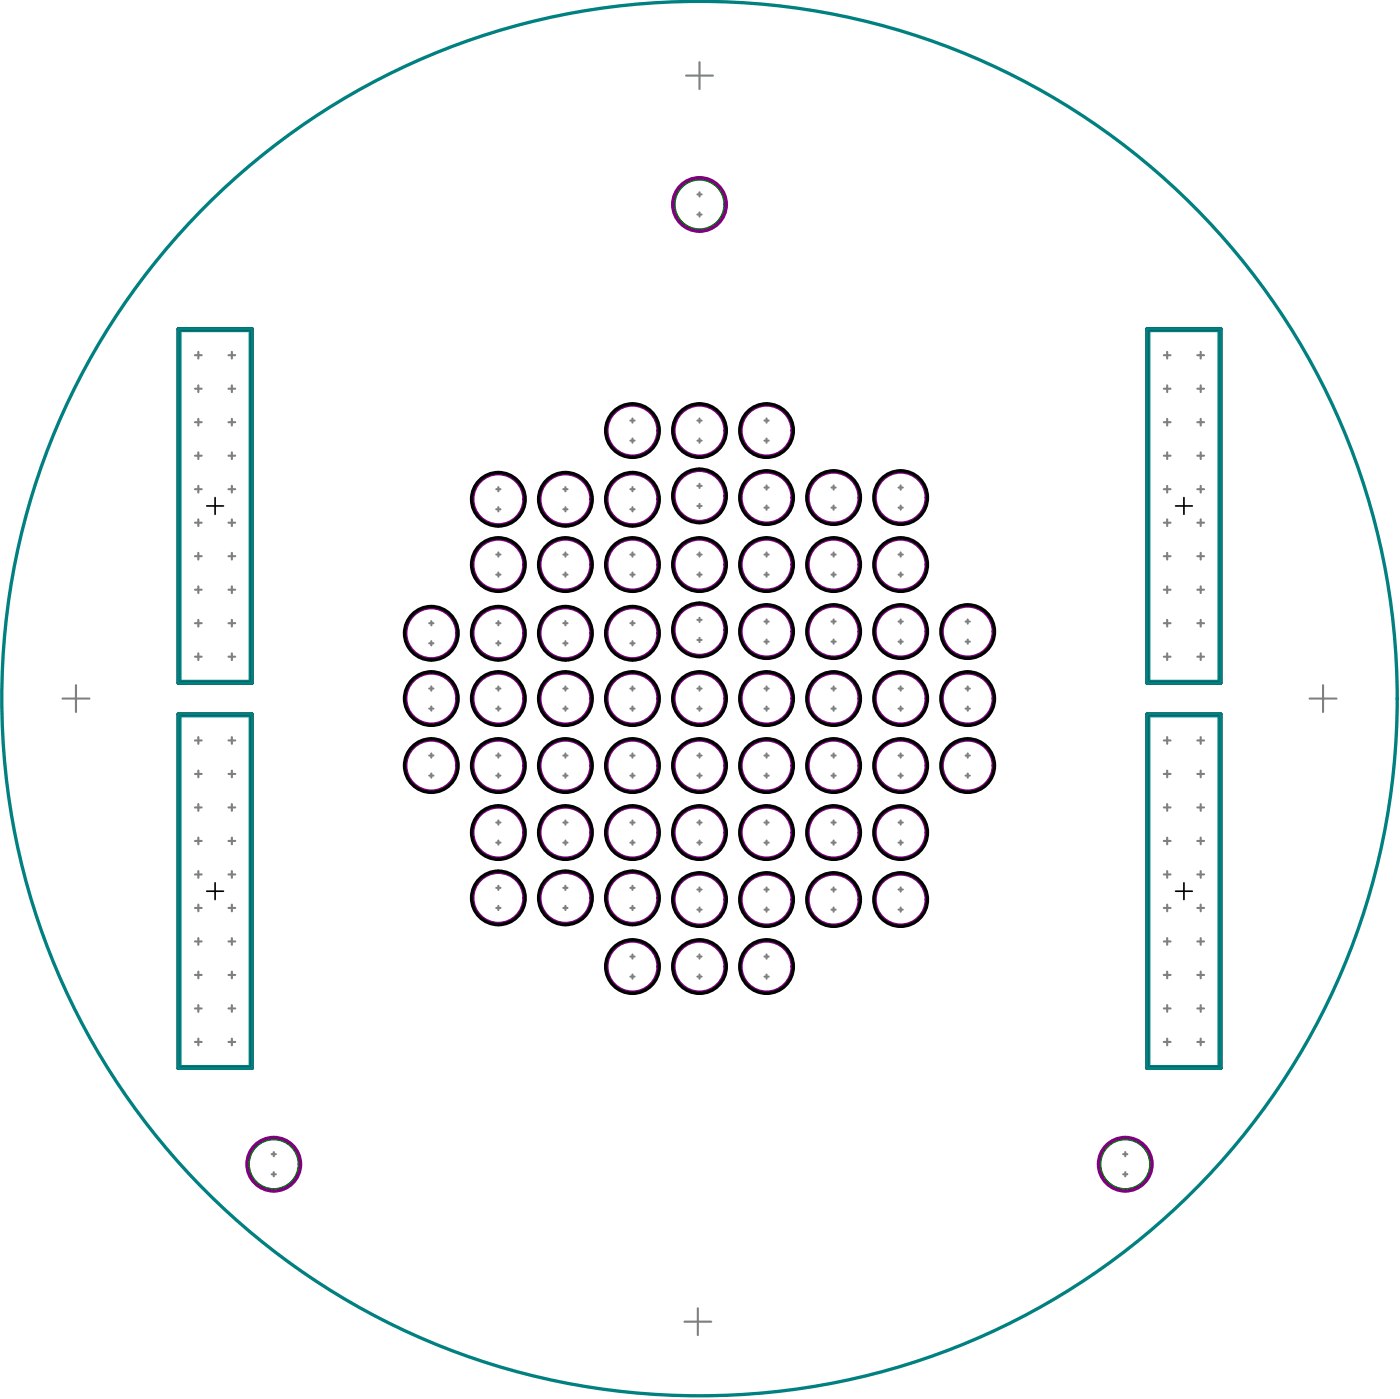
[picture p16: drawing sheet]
<svg xmlns="http://www.w3.org/2000/svg" width="278mm" height="278mm" viewBox="0 0 278 278" stroke-linecap="round" stroke-linejoin="round" font-family="sans-serif">
<g fill="none" stroke="#008000" stroke-width=".5">
<circle cx="139.1" cy="40.6" r="5"/>
<circle cx="54.4" cy="231.3" r="5"/>
<circle cx="223.7" cy="231.3" r="5"/>
</g>
<g fill="none" stroke="#800080" stroke-width=".66">
<circle cx="139.1" cy="40.6" r="5.3"/>
<circle cx="54.4" cy="231.3" r="5.3"/>
<circle cx="223.7" cy="231.3" r="5.3"/>
</g>
<path d="M42.8 98.9v3.3M235.4 98.9v3.3M41.1 100.5h3.3M233.7 100.5h3.3M41.1 177.1h3.3M42.8 175.4v3.4M233.7 177.1h3.3M235.4 175.4v3.4" fill="none" stroke="#000" stroke-width=".33"/>
<path d="M41 40.9a138.7 138.7 0 0 1 182.7-11.9 138.7 138.7 0 0 1 35.2 179.7 138.7 138.7 0 0 1-185.8 52 138.7 138.7 0 0 1-58.1-184 138.9 138.9 0 0 1 26-35.8zM35.4 65.3h14.7v70.4h-14.7zM35.8 65.7h14v69.7h-14zM228.1 65.3h14.6v70.4h-14.6zM228.4 65.7h14v69.7h-14zM35.4 141.9h14.7v70.4h-14.7zM35.8 142.2h14v69.8h-14zM228.1 141.9h14.6v70.4h-14.6zM228.4 142.2h14v69.8h-14z" fill="none" stroke="#008080" stroke-width=".66"/>
<g fill="none" stroke="#800080" stroke-width=".5">
<circle cx="99.1" cy="99.2" r="5"/>
<circle cx="112.4" cy="99.2" r="5"/>
<circle cx="125.7" cy="85.6" r="5"/>
<circle cx="125.7" cy="99.2" r="5"/>
<circle cx="139.1" cy="85.6" r="5"/>
<circle cx="139.1" cy="98.5" r="5"/>
<circle cx="152.4" cy="85.6" r="5"/>
<circle cx="152.4" cy="98.9" r="5"/>
<circle cx="165.7" cy="98.9" r="5"/>
<circle cx="179.1" cy="98.9" r="5"/>
<circle cx="99.1" cy="112.2" r="5"/>
<circle cx="112.4" cy="112.2" r="5"/>
<circle cx="125.7" cy="112.2" r="5"/>
<circle cx="139.1" cy="112.2" r="5"/>
<circle cx="152.4" cy="112.2" r="5"/>
<circle cx="165.7" cy="112.2" r="5"/>
<circle cx="179.1" cy="112.2" r="5"/>
<circle cx="85.8" cy="138.8" r="5"/>
<circle cx="85.8" cy="125.8" r="5"/>
<circle cx="99.1" cy="138.8" r="5"/>
<circle cx="99.1" cy="125.8" r="5"/>
<circle cx="112.4" cy="125.8" r="5"/>
<circle cx="112.4" cy="138.8" r="5"/>
<circle cx="125.7" cy="125.8" r="5"/>
<circle cx="125.7" cy="138.8" r="5"/>
<circle cx="139.1" cy="125.2" r="5"/>
<circle cx="139.1" cy="138.8" r="5"/>
<circle cx="152.4" cy="138.8" r="5"/>
<circle cx="152.4" cy="125.5" r="5"/>
<circle cx="165.7" cy="138.8" r="5"/>
<circle cx="165.7" cy="125.5" r="5"/>
<circle cx="179.1" cy="138.8" r="5"/>
<circle cx="179.1" cy="125.5" r="5"/>
<circle cx="192.4" cy="138.8" r="5"/>
<circle cx="192.4" cy="125.5" r="5"/>
<circle cx="85.8" cy="152.1" r="5"/>
<circle cx="99.1" cy="152.1" r="5"/>
<circle cx="112.4" cy="152.1" r="5"/>
<circle cx="125.7" cy="152.1" r="5"/>
<circle cx="139.1" cy="152.1" r="5"/>
<circle cx="152.4" cy="152.1" r="5"/>
<circle cx="165.7" cy="152.1" r="5"/>
<circle cx="179.1" cy="152.1" r="5"/>
<circle cx="192.4" cy="152.1" r="5"/>
<circle cx="99.1" cy="165.4" r="5"/>
<circle cx="99.1" cy="178.4" r="5"/>
<circle cx="112.4" cy="165.4" r="5"/>
<circle cx="112.4" cy="178.4" r="5"/>
<circle cx="125.7" cy="165.4" r="5"/>
<circle cx="125.7" cy="178.4" r="5"/>
<circle cx="139.1" cy="165.4" r="5"/>
<circle cx="139.1" cy="178.8" r="5"/>
<circle cx="152.4" cy="165.4" r="5"/>
<circle cx="152.4" cy="178.8" r="5"/>
<circle cx="165.7" cy="165.4" r="5"/>
<circle cx="165.7" cy="178.8" r="5"/>
<circle cx="179.1" cy="165.4" r="5"/>
<circle cx="179.1" cy="178.8" r="5"/>
<circle cx="125.7" cy="192.1" r="5"/>
<circle cx="139.1" cy="192.1" r="5"/>
<circle cx="152.4" cy="192.1" r="5"/>
</g>
<g fill="none" stroke="#000" stroke-width=".66">
<path d="M35.4 65.3h14.7v70.4h-14.7zM228.1 65.3h14.6v70.4h-14.6zM35.4 141.9h14.7v70.4h-14.7zM228.1 141.9h14.6v70.4h-14.6z"/>
<circle cx="99.1" cy="99.2" r="5.3"/>
<circle cx="112.4" cy="99.2" r="5.3"/>
<circle cx="125.7" cy="99.2" r="5.3"/>
<circle cx="125.7" cy="85.6" r="5.3"/>
<circle cx="139.1" cy="98.5" r="5.3"/>
<circle cx="139.1" cy="85.6" r="5.3"/>
<circle cx="152.4" cy="98.9" r="5.3"/>
<circle cx="152.4" cy="85.6" r="5.3"/>
<circle cx="165.7" cy="98.9" r="5.3"/>
<circle cx="179.1" cy="98.9" r="5.3"/>
<circle cx="99.1" cy="112.2" r="5.3"/>
<circle cx="112.4" cy="112.2" r="5.3"/>
<circle cx="125.7" cy="112.2" r="5.3"/>
<circle cx="139.1" cy="112.2" r="5.3"/>
<circle cx="152.4" cy="112.2" r="5.3"/>
<circle cx="165.7" cy="112.2" r="5.3"/>
<circle cx="179.1" cy="112.2" r="5.3"/>
<circle cx="85.8" cy="138.8" r="5.3"/>
<circle cx="85.8" cy="125.8" r="5.3"/>
<circle cx="99.1" cy="138.8" r="5.3"/>
<circle cx="99.1" cy="125.8" r="5.3"/>
<circle cx="112.4" cy="138.8" r="5.3"/>
<circle cx="112.4" cy="125.8" r="5.3"/>
<circle cx="125.7" cy="125.8" r="5.3"/>
<circle cx="125.7" cy="138.8" r="5.3"/>
<circle cx="139.1" cy="138.8" r="5.3"/>
<circle cx="139.1" cy="125.2" r="5.3"/>
<circle cx="152.4" cy="138.8" r="5.3"/>
<circle cx="152.4" cy="125.5" r="5.3"/>
<circle cx="165.7" cy="138.8" r="5.3"/>
<circle cx="165.7" cy="125.5" r="5.3"/>
<circle cx="179.1" cy="138.8" r="5.3"/>
<circle cx="179.1" cy="125.5" r="5.3"/>
<circle cx="192.4" cy="125.5" r="5.3"/>
<circle cx="192.4" cy="138.8" r="5.3"/>
<circle cx="85.8" cy="152.1" r="5.3"/>
<circle cx="99.1" cy="152.1" r="5.3"/>
<circle cx="112.4" cy="152.1" r="5.3"/>
<circle cx="125.7" cy="152.1" r="5.3"/>
<circle cx="139.1" cy="152.1" r="5.3"/>
<circle cx="152.4" cy="152.1" r="5.3"/>
<circle cx="165.7" cy="152.1" r="5.3"/>
<circle cx="179.1" cy="152.1" r="5.3"/>
<circle cx="192.4" cy="152.1" r="5.3"/>
<circle cx="99.1" cy="178.4" r="5.3"/>
<circle cx="99.1" cy="165.4" r="5.3"/>
<circle cx="112.4" cy="178.4" r="5.3"/>
<circle cx="112.4" cy="165.4" r="5.3"/>
<circle cx="125.7" cy="178.4" r="5.3"/>
<circle cx="125.7" cy="165.4" r="5.3"/>
<circle cx="139.1" cy="178.7" r="5.3"/>
<circle cx="139.1" cy="165.4" r="5.3"/>
<circle cx="152.4" cy="178.7" r="5.3"/>
<circle cx="152.4" cy="165.4" r="5.3"/>
<circle cx="165.7" cy="178.7" r="5.3"/>
<circle cx="165.7" cy="165.4" r="5.3"/>
<circle cx="179.1" cy="178.7" r="5.3"/>
<circle cx="179.1" cy="165.4" r="5.3"/>
<circle cx="125.7" cy="192.1" r="5.3"/>
<circle cx="139.1" cy="192.1" r="5.3"/>
<circle cx="152.4" cy="192.1" r="5.3"/>
</g>
<g fill="none" stroke="#808080" stroke-width=".42">
<path d="M136.4 15h5.3M139.1 12.4v5.3M138.7 38.6h.8M139.1 38.2v.8M138.7 42.6h.8M139.1 42.2v.8M38.8 77.2h1.3M38.8 70.6h1.3M39.4 69.9v1.3M39.4 76.6v1.3M45.4 77.2h1.4M45.4 70.6h1.4"/>
<path d="M46.1 69.9v1.3M46.1 76.6v1.3M231.4 77.2h1.3M231.4 70.6h1.3M232.1 69.9v1.3M232.1 76.6v1.3M238 77.2h1.4M238 70.6h1.4M238.7 69.9v1.3M238.7 76.6v1.3M38.8 90.6h1.3M38.8 97.2h1.3"/>
<path d="M38.8 83.9h1.3M39.4 83.2v1.4M39.4 89.9v1.3M39.4 96.5v1.4M45.4 90.6h1.4M45.4 97.2h1.4M45.4 83.9h1.4M46.1 83.2v1.4M46.1 89.9v1.3M46.1 96.5v1.4M98.7 97.2h.8M99.1 96.8v.8"/>
<path d="M112 97.2h.8M112.4 96.8v.8M125.3 97.2h.9M125.3 87.6h.9M125.3 83.6h.9M125.7 83.1v.9M125.7 87.1v.9M125.7 96.8v.8M138.7 87.6h.8M138.7 83.6h.8M138.7 96.5h.8M139.1 83.1v.9"/>
<path d="M139.1 87.1v.9M139.1 96.1v.9M152 96.9h.8M152 87.6h.8M152 83.6h.8M152.4 83.1v.9M152.4 87.1v.9M152.4 96.5v.8M165.3 96.9h.9M165.7 96.5v.8M178.6 96.9h.9M179.1 96.5v.8"/>
<path d="M231.4 90.6h1.3M231.4 97.2h1.3M231.4 83.9h1.3M232.1 83.2v1.4M232.1 89.9v1.3M232.1 96.5v1.4M238 90.6h1.4M238 97.2h1.4M238 83.9h1.4M238.7 83.2v1.4M238.7 89.9v1.3M238.7 96.5v1.4"/>
<path d="M38.8 117.2h1.3M38.8 110.5h1.3M38.8 103.9h1.3M39.4 103.2v1.3M39.4 109.9v1.3M39.4 116.5v1.3M45.4 117.2h1.4M45.4 110.5h1.4M45.4 103.9h1.4M46.1 103.2v1.3M46.1 109.9v1.3M46.1 116.5v1.3"/>
<path d="M98.7 114.2h.8M98.7 110.2h.8M98.7 101.2h.8M99.1 100.8v.8M99.1 109.8v.8M99.1 113.8v.8M112 114.2h.8M112 110.2h.8M112 101.2h.8M112.4 100.8v.8M112.4 109.8v.8M112.4 113.8v.8"/>
<path d="M125.3 114.2h.9M125.3 110.2h.9M125.3 101.2h.9M125.7 100.8v.8M125.7 109.8v.8M125.7 113.8v.8M138.7 114.2h.8M138.7 110.2h.8M138.7 100.5h.8M139.1 100.1v.9M139.1 109.8v.8M139.1 113.8v.8"/>
<path d="M152 114.2h.8M152 110.2h.8M152 100.9h.8M152.4 100.5v.8M152.4 109.8v.8M152.4 113.8v.8M165.3 114.2h.9M165.3 110.2h.9M165.3 100.9h.9M165.7 100.5v.8M165.7 109.8v.8M165.7 113.8v.8"/>
<path d="M178.6 114.2h.9M178.6 110.2h.9M178.6 100.9h.9M179.1 100.5v.8M179.1 109.8v.8M179.1 113.8v.8M231.4 117.2h1.3M231.4 110.5h1.3M231.4 103.9h1.3M232.1 103.2v1.3M232.1 109.9v1.3M232.1 116.5v1.3"/>
<path d="M238 117.2h1.4M238 110.5h1.4M238 103.9h1.4M238.7 103.2v1.3M238.7 109.9v1.3M238.7 116.5v1.3M12.4 138.8h5.4M15.1 136.1v5.4M38.8 123.8h1.3M38.8 130.5h1.3M39.4 123.2v1.3M39.4 129.8v1.4"/>
<path d="M45.4 123.8h1.4M45.4 130.5h1.4M46.1 123.2v1.3M46.1 129.8v1.4M85.3 123.8h.9M85.3 136.8h.9M85.3 127.8h.9M85.8 123.4v.9M85.8 127.4v.8M85.8 136.4v.8M98.7 123.8h.8M98.7 136.8h.8"/>
<path d="M98.7 127.8h.8M99.1 123.4v.9M99.1 127.4v.8M99.1 136.4v.8M112 123.8h.8M112 136.8h.8M112 127.8h.8M112.4 123.4v.9M112.4 127.4v.8M112.4 136.4v.8M125.3 123.8h.9M125.3 136.8h.9"/>
<path d="M125.3 127.8h.9M125.7 123.4v.9M125.7 127.4v.8M125.7 136.4v.8M138.7 136.8h.8M138.7 127.2h.8M138.7 123.2h.8M139.1 122.8v.8M139.1 126.7v.9M139.1 136.4v.8M152 136.8h.8M152 127.5h.8"/>
<path d="M152 123.5h.8M152.4 123.1v.8M152.4 127.1v.8M152.4 136.4v.8M165.3 136.8h.9M165.3 127.5h.9M165.3 123.5h.9M165.7 123.1v.8M165.7 127.1v.8M165.7 136.4v.8M178.6 136.8h.9M178.6 127.5h.9"/>
<path d="M178.6 123.5h.9M179.1 123.1v.8M179.1 127.1v.8M179.1 136.4v.8M192 136.8h.8M192 127.5h.8M192 123.5h.8M192.4 123.1v.8M192.4 127.1v.8M192.4 136.4v.8M231.4 123.8h1.3M231.4 130.5h1.3"/>
<path d="M232.1 123.2v1.3M232.1 129.8v1.4M238 123.8h1.4M238 130.5h1.4M238.7 123.2v1.3M238.7 129.8v1.4M260.4 138.8h5.3M263 136.1v5.4M38.8 153.8h1.3M38.8 147.1h1.3M39.4 146.5v1.3M39.4 153.1v1.4"/>
<path d="M39.4 159.8v1.3M45.4 153.8h1.4M45.4 147.1h1.4M46.1 146.5v1.3M46.1 153.1v1.4M46.1 159.8v1.3M85.3 150.1h.9M85.3 154.1h.9M85.3 140.8h.9M85.8 140.4v.8M85.8 149.7v.8M85.8 153.7v.8"/>
<path d="M98.7 150.1h.8M98.7 154.1h.8M98.7 140.8h.8M99.1 140.4v.8M99.1 149.7v.8M99.1 153.7v.8M112 150.1h.8M112 154.1h.8M112 140.8h.8M112.4 140.4v.8M112.4 149.7v.8M112.4 153.7v.8"/>
<path d="M125.3 150.1h.9M125.3 154.1h.9M125.3 140.8h.9M125.7 140.4v.8M125.7 149.7v.8M125.7 153.7v.8M138.7 150.1h.8M138.7 154.1h.8M138.7 140.8h.8M139.1 140.4v.8M139.1 149.7v.8M139.1 153.7v.8"/>
<path d="M152 150.1h.8M152 154.1h.8M152 140.8h.8M152.4 140.4v.8M152.4 149.7v.8M152.4 153.7v.8M165.3 150.1h.9M165.3 154.1h.9M165.3 140.8h.9M165.7 140.4v.8M165.7 149.7v.8M165.7 153.7v.8"/>
<path d="M178.6 150.1h.9M178.6 154.1h.9M178.6 140.8h.9M179.1 140.4v.8M179.1 149.7v.8M179.1 153.7v.8M192 150.1h.8M192 154.1h.8M192 140.8h.8M192.4 140.4v.8M192.4 149.7v.8M192.4 153.7v.8"/>
<path d="M231.4 153.8h1.3M231.4 147.1h1.3M232.1 146.5v1.3M232.1 153.1v1.4M232.1 159.8v1.3M238 153.8h1.4M238 147.1h1.4M238.7 146.5v1.3M238.7 153.1v1.4M238.7 159.8v1.3M38.8 173.8h1.3M38.8 167.1h1.3"/>
<path d="M38.8 160.4h1.3M39.4 166.4v1.4M39.4 173.1v1.3M39.4 179.7v1.4M45.4 173.8h1.4M45.4 167.1h1.4M45.4 160.4h1.4M46.1 166.4v1.4M46.1 173.1v1.3M46.1 179.7v1.4M98.7 167.4h.8M98.7 163.4h.8"/>
<path d="M98.7 176.4h.8M99.1 163v.9M99.1 167v.9M99.1 176v.8M99.1 180v.8M112 167.4h.8M112 163.4h.8M112 176.4h.8M112.4 163v.9M112.4 167v.9M112.4 176v.8M112.4 180v.8"/>
<path d="M125.3 167.4h.9M125.3 163.4h.9M125.3 176.4h.9M125.7 163v.9M125.7 167v.9M125.7 176v.8M125.7 180v.8M138.7 167.4h.8M138.7 163.4h.8M138.7 176.8h.8M139.1 163v.9M139.1 167v.9"/>
<path d="M139.1 176.3v.9M152 167.4h.8M152 163.4h.8M152 176.8h.8M152.4 163v.9M152.4 167v.9M152.4 176.3v.9M165.3 167.4h.9M165.3 163.4h.9M165.3 176.8h.9M165.7 163v.9M165.7 167v.9"/>
<path d="M165.7 176.3v.9M178.6 167.4h.9M178.6 163.4h.9M178.6 176.8h.9M179.1 163v.9M179.1 167v.9M179.1 176.3v.9M231.4 173.8h1.3M231.4 167.1h1.3M231.4 160.4h1.3M232.1 166.4v1.4M232.1 173.1v1.3"/>
<path d="M232.1 179.7v1.4M238 173.8h1.4M238 167.1h1.4M238 160.4h1.4M238.7 166.4v1.4M238.7 173.1v1.3M238.7 179.7v1.4M38.8 193.7h1.3M38.8 187.1h1.3M38.8 180.4h1.3M39.4 186.4v1.3M39.4 193.1v1.3"/>
<path d="M39.4 199.7v1.4M45.4 193.7h1.4M45.4 187.1h1.4M45.4 180.4h1.4M46.1 186.4v1.3M46.1 193.1v1.3M46.1 199.7v1.4M98.7 180.4h.8M112 180.4h.8M125.3 180.4h.9M125.3 194.1h.9M125.3 190.1h.9"/>
<path d="M125.7 189.7v.8M125.7 193.6v.9M138.7 180.7h.8M138.7 194.1h.8M138.7 190.1h.8M139.1 180.3v.9M139.1 189.7v.8M139.1 193.6v.9M152 180.7h.8M152 194.1h.8M152 190.1h.8M152.4 180.3v.9"/>
<path d="M152.4 189.7v.8M152.4 193.6v.9M165.3 180.7h.9M165.7 180.3v.9M178.6 180.7h.9M179.1 180.3v.9M231.4 193.7h1.3M231.4 187.1h1.3M231.4 180.4h1.3M232.1 186.4v1.3M232.1 193.1v1.3M232.1 199.7v1.4"/>
<path d="M238 193.7h1.4M238 187.1h1.4M238 180.4h1.4M238.7 186.4v1.3M238.7 193.1v1.3M238.7 199.7v1.4M38.8 207h1.3M38.8 200.4h1.3M39.4 206.4v1.3M45.4 207h1.4M45.4 200.4h1.4M46.1 206.4v1.3"/>
<path d="M231.4 207h1.3M231.4 200.4h1.3M232.1 206.4v1.3M238 207h1.4M238 200.4h1.4M238.7 206.4v1.3M54 233.3h.8M54 229.3h.8M54.4 228.9v.9M54.4 232.9v.9M223.3 233.3h.8M223.3 229.3h.8"/>
<path d="M223.7 228.9v.9M223.7 232.9v.9M138.7 260v5.3M136.1 262.6h5.3"/>
</g>
</svg>
